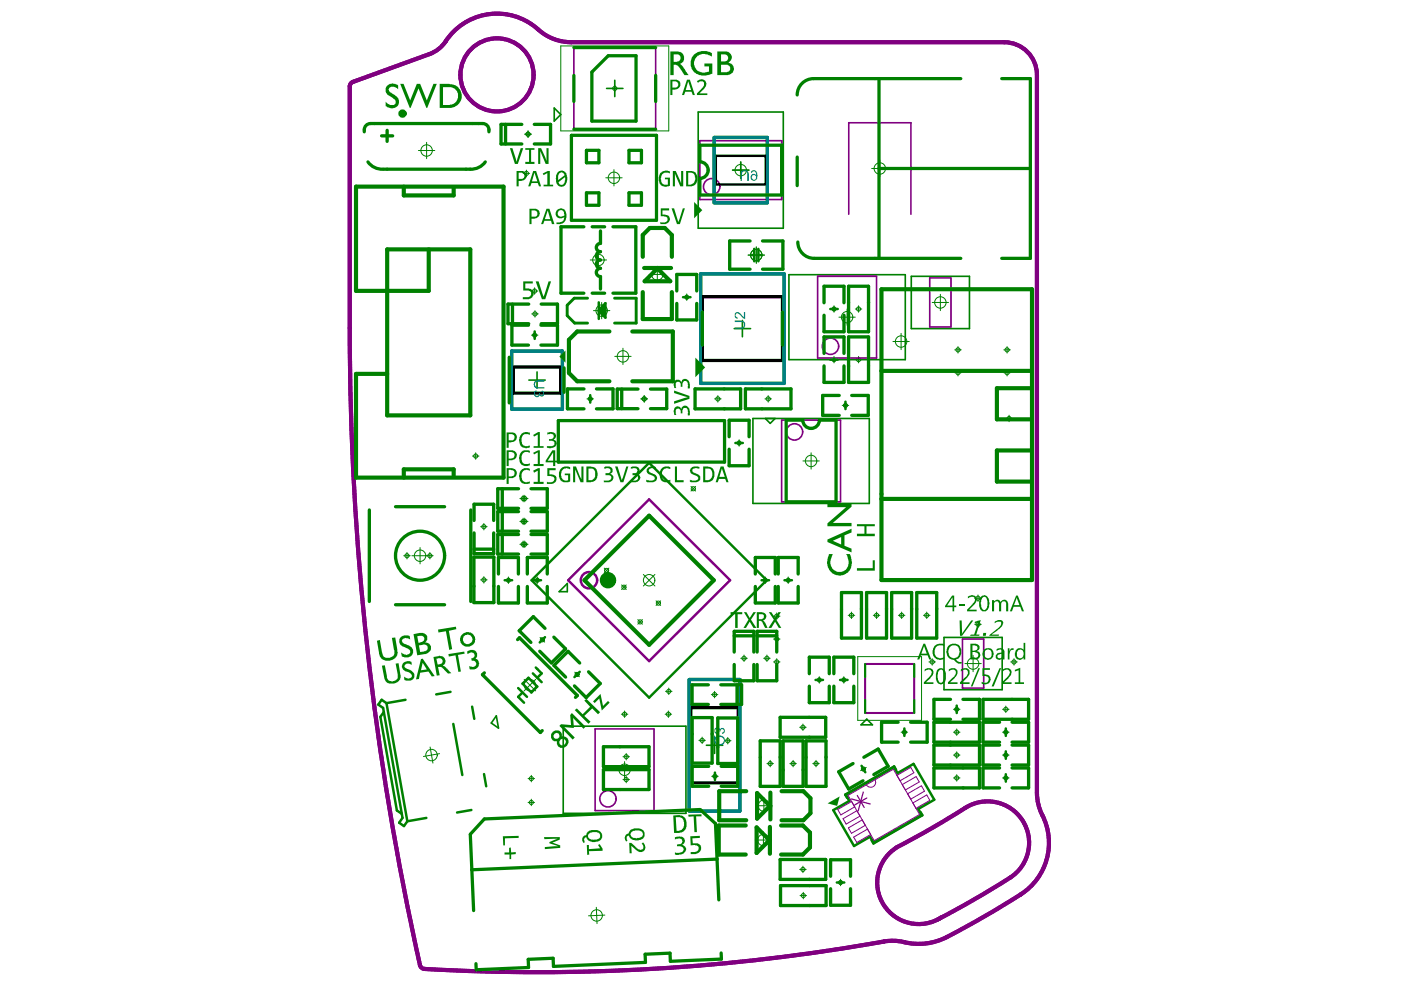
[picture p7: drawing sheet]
<svg xmlns="http://www.w3.org/2000/svg" width="297mm" height="210mm" viewBox="0 0 297 210" stroke-linecap="round" stroke-linejoin="round" font-family="sans-serif">
<g fill="none" stroke="#008000" stroke-width=".21">
<path d="M118.9 9.7h22.9v18.1h-22.9zM129.6 18.7h1.4M130.3 18.1v1.3M88.7 31.9h3.5M90.4 30.2v3.4M110.9 36.8h1.4M111.3 28.4h1.4M111.6 36.1v1.4M112 27.8v1.3M128.4 37.7h3.5M130.2 36v3.4M155.3 36.1h3.5"/>
<path d="M157.1 34.3v3.5M184.8 35.7h3.5M186.5 34v3.5M125.1 55.1h3.5M126.9 53.4v3.5M137.6 58.2h3.5M139.4 56.5v3.4M158.6 54.1h3.5M160.3 52.4v3.4M112.7 61.7h1.3M112.7 71.1h1.4M112.7 66.6h1.4"/>
<path d="M113.3 61v1.4M113.4 70.4v1.4M113.4 65.9v1.3M125.8 65.9h3.5M127.6 64.1v3.5M130.3 75.6h3.5M132.1 73.8v3.5M144.9 63h1.4M145.6 62.3v1.4M176.1 65.5h1.4M176.1 76.3h1.4M176.8 64.8v1.4"/>
<path d="M176.8 75.6v1.3M177.9 67.2h3.4M179.6 65.5v3.5M181.3 65.5h1.4M181.3 76.3h1.4M182 64.8v1.4M182 75.6v1.3M189.3 72.4h3.5M191 70.7v3.4M197.6 64.1h3.5M199.4 62.4v3.5M202.4 79h1.4"/>
<path d="M202.4 74.2h1.4M203.1 73.5v1.4M203.1 78.3v1.4M212.8 79h1.4M212.8 74.2h1.4M213.5 73.5v1.4M213.5 78.3v1.4M100.2 96.7h1.3M100.9 96v1.4M124.4 84.6h1.4M125.1 83.9v1.4M135.9 84.6h1.4"/>
<path d="M136.6 83.9v1.4M151.5 84.6h1.4M152.2 83.9v1.4M156 93.9h1.4M156.7 93.2v1.4M162.2 84.6h1.4M162.9 83.9v1.4M170.2 97.7h3.5M172 96v3.5M178.6 86h1.3M179.3 85.3v1.3M213.3 88.7h1.3"/>
<path d="M213.9 88v1.4M85.6 117.8h1.4M86.3 117.1v1.4M87.3 117.8h4.5M89.1 116.1v3.5M91.1 117.1v1.4M101.9 111.7h1.4M102.6 111v1.4M110.2 115.4h1.8M110.2 110.6h1.8M110.2 105.7h1.8M110.9 105v1.4"/>
<path d="M110.9 109.9v1.3M110.9 114.7v1.4M111.3 105v1.4M111.3 109.9v1.3M111.3 114.7v1.4M146.5 103.1l1 1M147.5 103.1l-1 1M101.9 122.9h1.4M102.6 122.3v1.3M107.1 123h1.4M107.8 122.3v1.4M113.2 123h1.4"/>
<path d="M113.9 122.3v1.4M114.5 135.2l1 .9M115.5 135.2l-1 .9M128.1 120.5l1 .9M129.1 120.5l-1 .9M131.8 124l1 1M132.8 124l-1 1M135.2 131.4l1 .9M136.2 131.4l-1 .9M136.4 121.8l2.5 2.4M138.9 121.8l-2.5 2.4M139.1 127.4l1 1"/>
<path d="M140.1 127.4l-1 1M157.1 139.6h1.3M157.7 138.9v1.4M161.6 123h1.4M161.9 139.6h1.4M162.3 122.3v1.4M162.6 138.9v1.4M164 135.5h1.4M164 130.6h1.4M164.7 130v1.3M164.7 134.8v1.4M164.7 139.7v1.3"/>
<path d="M166.4 123h1.4M167.1 122.3v1.4M179.8 130.5h1.4M180.5 129.8v1.4M181.9 139.2h13.5v13.5h-13.5zM185.2 130.5h1.3M185.8 129.8v1.4M190.5 130.5h1.4M191.2 129.8v1.4M195.8 130.5h1.4M196.5 129.8v1.4M197.6 139.7v1.3"/>
<path d="M206.3 139v3.4M206.7 126.8h1.3M206.7 132.4h1.3M207.4 126.1v1.4M207.4 131.7v1.4M215 139.7v1.3M91.2 158.4l.6 3.4M93.2 159.8l-3.4 .6M111.1 144l2.5 2.5M113.6 144l-2.5 2.5M121.9 142.5l.9 1M122.8 142.5l-.9 1"/>
<path d="M131.7 151.4h1.4M132.4 150.7v1.4M132.8 159.7v1.4M141 151.4h1.4M141.1 146.6h1.4M141.7 150.7v1.4M141.8 145.9v1.4M148.2 157h1.4M148.9 156.3v1.4M150.8 147.3h1.4M151.5 146.6v1.4M153.6 157.1h1.4"/>
<path d="M154.3 156.4v1.3M164 140.3h1.4M169.5 154.2h1.4M170.2 153.5v1.4M173 144.2h1.4M173.7 143.5v1.4M178.2 144.2h1.4M178.9 143.5v1.4M191 155.2h1.4M191.7 154.5v1.4M196.9 140.3h1.4M202.2 155.2h1.3"/>
<path d="M202.2 150.4h1.3M202.8 149.7v1.4M202.8 154.5v1.4M202.8 159.4v1.4M204.6 140.7h3.4M212.6 155.2h1.3M212.6 150.4h1.3M213.3 149.7v1.4M213.3 154.5v1.4M213.3 159.4v1.4M214.3 140.3h1.4M112 165.1h1.3"/>
<path d="M112 170.1h1.3M112.7 164.4v1.4M112.7 169.4v1.4M130.7 163.2h3.5M132.1 160.4h1.4M132.1 165.3h1.4M132.4 161.5v3.4M132.8 164.6v1.4M150.9 164.6h1.4M151.6 163.9v1.4M160.1 178.1h3.5M160.2 170.8h3.5"/>
<path d="M161.9 176.4v3.4M162 169.1v3.5M162.6 161.9h1.4M163.3 161.2v1.4M167.5 161.9h1.3M168.2 161.2v1.4M172.3 161.9h1.4M173 161.2v1.4M182.7 162.5l.7 1.2M183.7 162.7l-1.2 .7M202.2 160.1h1.3M202.2 164.9h1.3"/>
<path d="M202.8 164.2v1.4M212.6 160.1h1.3M212.6 164.9h1.3M213.3 164.2v1.4M126.4 192.4l.2 3.4M128.2 194l-3.4 .2M169.5 184.3h1.4M169.6 189.9h1.4M170.2 183.6v1.4M170.3 189.2v1.4M177.5 187.1h1.4M178.2 186.4v1.4"/>
<circle cx="130.3" cy="18.7" r=".44"/>
<circle cx="90.4" cy="31.9" r="1.21"/>
<circle cx="111.6" cy="36.8" r=".44"/>
<circle cx="112" cy="28.4" r=".44"/>
<circle cx="130.2" cy="37.7" r="1.21"/>
<circle cx="157.1" cy="36.1" r="1.21"/>
<circle cx="186.5" cy="35.7" r="1.21"/>
<circle cx="126.9" cy="55.1" r="1.21"/>
<circle cx="139.4" cy="58.2" r="1.21"/>
<circle cx="160.3" cy="54.1" r="1.21"/>
<circle cx="113.3" cy="61.7" r=".44"/>
<circle cx="113.4" cy="71.1" r=".44"/>
<circle cx="113.4" cy="66.6" r=".44"/>
<circle cx="127.6" cy="65.9" r="1.21"/>
<circle cx="132.1" cy="75.6" r="1.21"/>
<circle cx="145.6" cy="63" r=".44"/>
<circle cx="176.8" cy="65.5" r=".44"/>
<circle cx="176.8" cy="76.3" r=".44"/>
<circle cx="179.6" cy="67.2" r="1.21"/>
<circle cx="182" cy="65.5" r=".44"/>
<circle cx="182" cy="76.3" r=".44"/>
<circle cx="191.1" cy="72.4" r="1.21"/>
<circle cx="199.4" cy="64.1" r="1.21"/>
<circle cx="203.1" cy="79" r=".44"/>
<circle cx="203.1" cy="74.2" r=".44"/>
<circle cx="213.5" cy="74.2" r=".44"/>
<circle cx="213.5" cy="79" r=".44"/>
<circle cx="100.9" cy="96.7" r=".44"/>
<circle cx="125.1" cy="84.6" r=".44"/>
<circle cx="136.6" cy="84.6" r=".44"/>
<circle cx="152.2" cy="84.6" r=".44"/>
<circle cx="156.7" cy="93.9" r=".44"/>
<circle cx="162.9" cy="84.6" r=".44"/>
<circle cx="172" cy="97.7" r="1.21"/>
<circle cx="179.3" cy="86" r=".44"/>
<circle cx="213.9" cy="88.7" r=".44"/>
<circle cx="86.3" cy="117.8" r=".44"/>
<circle cx="89.1" cy="117.8" r="1.21"/>
<circle cx="91.1" cy="117.8" r=".44"/>
<circle cx="102.6" cy="111.7" r=".44"/>
<circle cx="110.9" cy="110.6" r=".44"/>
<circle cx="110.9" cy="115.4" r=".44"/>
<circle cx="110.9" cy="105.7" r=".44"/>
<circle cx="111.3" cy="110.6" r=".44"/>
<circle cx="111.3" cy="105.7" r=".44"/>
<circle cx="111.3" cy="115.4" r=".44"/>
<circle cx="147" cy="103.6" r=".44"/>
<circle cx="102.6" cy="122.9" r=".44"/>
<circle cx="107.8" cy="123" r=".44"/>
<circle cx="113.9" cy="123" r=".44"/>
<circle cx="115" cy="135.7" r=".44"/>
<circle cx="128.6" cy="120.9" r=".44"/>
<circle cx="132.3" cy="124.5" r=".44"/>
<circle cx="135.7" cy="131.9" r=".44"/>
<circle cx="137.6" cy="123" r="1.21"/>
<circle cx="139.6" cy="127.9" r=".44"/>
<circle cx="157.7" cy="139.6" r=".44"/>
<circle cx="162.3" cy="123" r=".44"/>
<circle cx="162.6" cy="139.6" r=".44"/>
<circle cx="164.7" cy="135.5" r=".44"/>
<circle cx="164.7" cy="130.6" r=".44"/>
<circle cx="167.1" cy="123" r=".44"/>
<circle cx="180.5" cy="130.5" r=".44"/>
<circle cx="185.8" cy="130.5" r=".44"/>
<circle cx="191.2" cy="130.5" r=".44"/>
<circle cx="196.5" cy="130.5" r=".44"/>
<circle cx="207.4" cy="126.8" r=".44"/>
<circle cx="207.4" cy="132.4" r=".44"/>
<circle cx="112.4" cy="145.3" r="1.21"/>
<circle cx="122.4" cy="143" r=".44"/>
<circle cx="132.4" cy="151.4" r=".44"/>
<circle cx="141.7" cy="151.4" r=".44"/>
<circle cx="141.8" cy="146.6" r=".44"/>
<circle cx="148.9" cy="157" r=".44"/>
<circle cx="151.5" cy="147.3" r=".44"/>
<circle cx="154.3" cy="157.1" r=".44"/>
<circle cx="164.7" cy="140.3" r=".44"/>
<circle cx="170.2" cy="154.2" r=".44"/>
<circle cx="173.7" cy="144.2" r=".44"/>
<circle cx="178.9" cy="144.2" r=".44"/>
<circle cx="191.7" cy="155.2" r=".44"/>
<circle cx="197.6" cy="140.3" r=".44"/>
<circle cx="202.8" cy="155.2" r=".44"/>
<circle cx="202.8" cy="150.4" r=".44"/>
<circle cx="206.3" cy="140.7" r="1.21"/>
<circle cx="213.3" cy="155.2" r=".44"/>
<circle cx="213.3" cy="150.4" r=".44"/>
<circle cx="215" cy="140.3" r=".44"/>
<circle cx="91.5" cy="160.1" r="1.21"/>
<circle cx="112.7" cy="165.1" r=".44"/>
<circle cx="112.7" cy="170.1" r=".44"/>
<circle cx="132.4" cy="163.2" r="1.21"/>
<circle cx="132.8" cy="160.4" r=".44"/>
<circle cx="132.8" cy="165.3" r=".44"/>
<circle cx="151.6" cy="164.6" r=".44"/>
<circle cx="161.9" cy="178.1" r="1.21"/>
<circle cx="162" cy="170.8" r="1.21"/>
<circle cx="163.3" cy="161.9" r=".44"/>
<circle cx="168.2" cy="161.9" r=".44"/>
<circle cx="173" cy="161.9" r=".44"/>
<circle cx="183.1" cy="163.1" r=".44"/>
<circle cx="202.8" cy="160.1" r=".44"/>
<circle cx="202.8" cy="164.9" r=".44"/>
<circle cx="213.3" cy="160.1" r=".44"/>
<circle cx="213.3" cy="164.9" r=".44"/>
<circle cx="126.5" cy="194.1" r="1.21"/>
<circle cx="170.2" cy="184.3" r=".44"/>
<circle cx="170.3" cy="189.9" r=".44"/>
<circle cx="178.2" cy="187.1" r=".44"/>
</g>
<g fill="none" stroke="#008000" stroke-width=".35">
<path d="M128.6 18.7h3.5M130.3 17v3.5M148 23.8h18.1v24.6h-18.1zM155.3 36.1h3.5M157.1 34.3v3.5M167.3 58.2h24.6v18.1h-24.6zM193.2 58.6h12.3v11.1h-12.3zM113.9 78.9v3.4M155.7 69.7h3.4M157.4 67.9v3.5M112.1 80.6h3.5M159.6 88.7h24.7v18h-24.7z"/>
<path d="M200.1 135.1h12.4v11.1h-12.4zM119.4 154h26v18.4h-26zM149.8 158h3.4M151.5 156.3v3.4"/>
</g>
<path d="M112.7 123l24.9-24.9 24.9 24.9-24.9 24.9z" fill="none" stroke="#008000" stroke-width=".52"/>
<path d="M151.4 29.1h11.3v13.9h-11.3zM148.6 58.1h17.6v23.2h-17.6zM108.5 74.4h10.7v12.3h-10.7zM146.1 144.1h10.8v27.9h-10.8z" fill="none" stroke="#008000" stroke-width=".69"/>
<path d="M179.3 168.5l10.2-5.9 .8 1.3 3.4-1.9 4.4 7.6-3.4 1.9 .7 1.3-10.2 5.9-.7-1.3-3.4 2-4.4-7.6 3.4-2z" fill="none" stroke="#008000" stroke-width=".53"/>
<g fill="none" stroke="#800080" stroke-width=".35">
<path d="M121.7 10.1h17.3v17.3h-17.3zM148.4 29.8h17.3v12.5h-17.3zM173.4 58.6h12.4v17.3h-12.4zM179.9 45.4v-19.4h13.2v19.4M197.1 58.9h4.5v10.4h-4.5zM165.7 89.1h12.5v17.3h-12.5zM204.1 135.5h4.5v10.4h-4.5zM126.2 154.5h12.5v17.4h-12.5z"/>
<circle cx="150.9" cy="39.6" r="1.73"/>
<circle cx="176.1" cy="73.4" r="1.73"/>
<circle cx="168.4" cy="91.6" r="1.73"/>
<circle cx="128.9" cy="169.4" r="1.73"/>
</g>
<g fill="none" stroke="#800080" stroke-width=".52">
<path d="M120.5 123l17.1-17.1 17.2 17.1-17.2 17.2z"/>
<circle cx="124.9" cy="123" r="1.73"/>
</g>
<path d="M179.8 168.6l9.6-5.5 5.6 9.6-9.7 5.5zM180.6 169.9l-3 1.7 .7 1.2 2.9-1.7M181.7 171.9l-3 1.7 .7 1.1 2.9-1.7M182.8 173.8l-2.9 1.7 .6 1.2 3-1.7M183.9 175.8l-2.9 1.7 .7 1.1 2.9-1.7M185.5 165.3a1.06 1.06 0 0 1-.4 1.5 1.06 1.06 0 0 1-1.4-.4M190.2 164.4l2.9-1.7 .7 1.1-3 1.7M191.3 166.3l2.9-1.6 .7 1.1-2.9 1.7M192.4 168.3l3-1.7 .6 1.1-2.9 1.7M193.5 170.2l3-1.6 .6 1.1-2.9 1.7" fill="none" stroke="#800080" stroke-width=".21"/>
<path d="M183.4 140.8h10.4v10.4h-10.4z" fill="none" stroke="#800080" stroke-width=".44"/>
<path d="M180.5 169.4l4 1.1M181.8 168.7l1.4 2.5M183 167.9l-1 4M183.8 169.2l-2.6 1.5" fill="none" stroke="#800080" stroke-width=".26"/>
<path d="M108.8 77.8h10.1v5.6h-10.1zM148.9 62.9h17v13.5h-17zM146.5 150h10v16h-10z" fill="none" stroke="#000" stroke-width=".69"/>
<path d="M151.8 33h10.5v6.1h-10.5z" fill="none" stroke="#000" stroke-width=".52"/>
<path d="M151.4 29.1h11.3v13.9h-11.3zM148.6 58.1h17.6v23.2h-17.6zM108.5 74.4h10.7v12.3h-10.7zM146.1 144.1h10.8v27.9h-10.8z" fill="none" stroke="#008080" stroke-width=".69"/>
<g fill="#008080">
<path d="M113.3 80.9l.6-.3h1.5v.4h-1.3a.59 .59 0 0 0-.7 .5 .59 .59 0 0 0 .7 .6h1.3v.3h-1.3a.79 .79 0 0 1-.8-.3 .79 .79 0 0 1-.1-.9z"/>
<path d="M113.2 83.1l.6-.4v.4a.43 .43 0 0 0-.3 .5 .43 .43 0 0 0 .5 .3 .43 .43 0 0 0 .3-.6h.2a.37 .37 0 0 0 .2 .5 .37 .37 0 0 0 .5-.3 .37 .37 0 0 0-.4-.4l.1-.3a.65 .65 0 0 1 .5 .8 .65 .65 0 0 1-.9 .4l-.1-.2a.58 .58 0 0 1-.7 .4 .58 .58 0 0 1-.5-.6z"/>
<path d="M155.8 67.9h1.3a.89 .89 0 0 1 .9 .8 .89 .89 0 0 1-.7 1h-1.5v-.3h1.2a.59 .59 0 0 0 .7-.4 .59 .59 0 0 0-.4-.7h-1.5z"/>
<path d="M155.9 66.3a.86 .86 0 0 1 1.3 .4l.5 .5v-1h.3v1.5l-.5-.2-.5-.5a.64 .64 0 0 0-1-.3v.4l.4 .2-.1 .3a.78 .78 0 0 1-.4-1.3z"/>
<path d="M151.6 154.4a.73 .73 0 0 1 1.1 .2 .57 .57 0 0 1 .9-.1 .57 .57 0 0 1-.1 .9l-.4 .3v-.4a.34 .34 0 0 0 .4-.3 .34 .34 0 0 0-.4-.4 .34 .34 0 0 0-.3 .4l-.3 .1a.44 .44 0 0 0-.2-.6 .44 .44 0 0 0-.5 .2 .44 .44 0 0 0 .1 .6l.2 .1v.3a.76 .76 0 0 1-.5-1.2z"/>
<path d="M157.1 36.4a.94 .94 0 0 1 1.1-.3 .94 .94 0 0 1 .6 .9v1.4h-.4v-1.4a.54 .54 0 0 0-.4-.7 .54 .54 0 0 0-.6 .5l-.1 1.6h-.3z"/>
<path d="M151.8 156.5h.1a.9 .9 0 0 1 1.1-.2 .9 .9 0 0 1 .4 1 .95 .95 0 0 1-1 .5 .95 .95 0 0 1-.8-.9l.1-.2 .1 .3 .3-.1zM151.3 156l.3 .5h-.1a1.17 1.17 0 0 0 .9 1.5 1.17 1.17 0 0 0 1.4-1.1l-.1-.1a1.14 1.14 0 0 0-1.5-.8l-.5 .3-.1-.4z"/>
<path d="M159.4 37.6a.47 .47 0 0 1 .9 0 .47 .47 0 0 1-.9 0zM159.2 36.3v.3h.3a.43 .43 0 0 1 .6-.2 .43 .43 0 0 1 .2 .6l.1 .1a.7 .7 0 0 0-1.1 0 .7 .7 0 0 0 .1 1.1 .7 .7 0 0 0 1.1-.3l.1-.6a1.28 1.28 0 0 0-.6-1.2h-.4z"/>
</g>
<g fill="none" stroke="#800080" stroke-width=".88">
<path d="M74.6 17.5l16.5-6a8.2 8.2 0 0 0 4.2-3.9 13.1 13.1 0 0 1 19.5-.8 10.4 10.4 0 0 0 6.3 2.2h91.8a6.9 6.9 0 0 1 7 6.9v152.2a12.4 12.4 0 0 0 1.7 6 13.1 13.1 0 0 1-6.4 16.3l-8.3 5a53.2 53.2 0 0 1-8.7 4.3 14.6 14.6 0 0 1-7.7-.2h-1.9a418.9 418.9 0 0 1-98.9 5.9l-.5-.5a615.1 615.1 0 0 1-15-135.3v-51.3zM190 179.7l6.9-3.7 6.7-4a8.9 8.9 0 0 1 13.2 2 8.9 8.9 0 0 1-3.8 12.8l-7 4.2-7.1 3.9M190.1 179.7a8.8 8.8 0 0 0-2.7 12.2 8.8 8.8 0 0 0 12.1 2.6"/>
<circle cx="105.4" cy="15.9" r="7.8"/>
</g>
<g fill="#008000">
<path d="M147.2 42.8l1.7 1.8-1.7 1.7z"/>
<path d="M118.6 75.6l1.3-1.3v2.6z"/>
<path d="M147.4 75.8l2.1 2.1-2.1 2.1z"/>
<path d="M175.5 170.3l2.5-1.4-.5 2z"/>
</g>
<g fill="none" stroke="#008000" stroke-width=".69">
<path d="M121.7 16v5.5M121.7 10.1h17.3M125.5 15.3l3.5-3.5h5.9v13.9h-9.4zM139 16v5.5M172.5 16.7h31.2M186.4 16.7v38.1M212.4 16.7h6.1v38.1h-6.1M77.2 27.5v.5M78.6 26.2h23.7M81.3 35.9h18.4M103.7 27.5v.5M121.1 28.7h18.1v18h-18.1z"/>
<path d="M121.7 27.4h17.3M124.3 31.9h2.7v2.6h-2.7zM133.4 31.9h2.6v2.6h-2.6zM148.4 30.8h17.3v10.5h-17.3M169 33.3v6.1M186.4 35.7h32.1M124.3 40.9h2.7v2.6h-2.7zM133.4 40.9h2.6v2.6h-2.6zM172.6 54.8h31.1M108 75.7v9.7M119.6 78v5.2M148.9 66.2v7"/>
<path d="M165.9 66.2v7M118.4 89.2h35.2v8.8h-35.2zM166.7 89.1v17.3h10.6v-17.3M152 182.1l-.3-7.5-3.3-3-45.7 2-3 3.3 .7 16.2M152 182.1l.4 8.7M152 182.1l-52 2.3M152.9 202l.1 1.3-10.9 .5v-1.7l-5.3 .2 .1 1.7-19.6 .9v-1.7l-5.3 .2 .1 1.7-11.1 .5-.1-1.3"/>
</g>
<path d="M117.5 22.9l1.4 1.4-1.4 1.4zM162.3 88.7h2l-1 1.1zM118.5 125.4l1.8-1.7v1.7zM105.2 151.8l.5 2.6-1.5-1.1zM182.6 153.7l1.2-1.2 1.2 1.2z" fill="none" stroke="#008000" stroke-width=".35"/>
<g fill="none" stroke="#008000" stroke-width=".7">
<path d="M107.2 26.4v4.1M110.6 26.4h-4.4v4.1h4.4M113.3 26.4h3.4v4.1h-3.4M148.4 30.8v3.5M148.4 37.8v3.5M123.8 48.1h-4.9v14.1h4.9M125.6 48.1h2.6M127.3 49v2.6M127.3 58.6v2.7M130 48.1h4.8v14.1h-4.8M159 51.1h-4.3v6h4.3M161.7 51.1h4.3v6h-4.3"/>
<path d="M108.7 64.5v4.1M112 68.9h-3.5v4.3h3.5M112.1 64.5h-4.4v4.1h4.4M114.7 68.9h3.5v4.3h-3.5M114.7 64.5h3.5v4.1h-3.5M125.6 62.2h2.6M143.5 64.3v3.5h4.2v-3.5M143.5 61.7v-3.5h4.2v3.5M174.7 64.2v-3.5h4.2v3.5M174.7 66.8v3.5h4.2v-3.5M174.7 74.9v-3.5h4.2v3.5M174.7 77.6v3.5h4.2v-3.5"/>
<path d="M179.9 60.7h4.2v9.6h-4.2zM179.9 71.4h4.2v9.7h-4.2zM123.8 82.5h-3.5v4.2h3.5M126.5 82.5h3.5v4.2h-3.5M131.8 82.5v4.1M135.3 82.5h-4.4v4.1h4.4M137.9 82.5h3.5v4.1h-3.5M147.4 82.5h9.6v4.2h-9.6zM154.6 95.2v3.5h4.2v-3.5M154.6 92.6v-3.5h4.2v3.5M158 82.5h9.7v4.2h-9.7zM166.7 89.1h3.5"/>
<path d="M173.7 89.1h3.6M177.9 83.8h-3.5v4.3h3.5M180.6 83.8h3.5v4.3h-3.5M78.3 108.1v19.4M83.9 107.4h10.4M99.8 108.1v19.4M100.5 118.1h4.2v9.7h-4.2zM100.5 110.4v-3.5h4.2v3.5M100.5 113v4.4h4.2v-4.4M100.5 116.4h4.2M106.5 103.6v4.2M106.5 108.5v4.1"/>
<path d="M106.5 113.3v4.2M109.9 113.3h-4.4v4.2h4.4M109.9 103.6h-4.4v4.2h4.4M109.9 108.5h-4.4v4.1h4.4M112.6 113.3h3.4v4.2h-3.4M112.6 103.6h3.4v4.2h-3.4M112.6 108.5h3.4v4.1h-3.4M83.9 128.2h10.4M105.7 124.3v3.5h4.2v-3.5M105.7 121.7v-3.5h4.2v3.5M109.7 135.6l.4-.4 12.3 12.3-.4 .4M111.8 121.7v-3.5h4.2v3.5"/>
<path d="M111.8 124.3v3.5h4.2v-3.5M115.6 133.2l-2.5-2.5-3 3 2.5 2.5M117.4 135.1l2.5 2.5-3 3-2.5-2.5M155.7 138.3v-4.4h4.1v4.4M155.7 134.8h4.1M160.1 124.3v3.5h4.3v-3.5M160.1 121.7v-3.5h4.3v3.5M160.5 138.3v-4.4h4.2v4.4M160.5 134.8h4.2M165 124.3v3.5h4.2v-3.5M165 121.7v-3.5h4.2v3.5M178.4 125.6h4.2v9.7h-4.2z"/>
<path d="M183.7 125.6h4.3v9.7h-4.3zM189.1 125.6h4.2v9.7h-4.2zM194.4 125.6h4.2v9.7h-4.2zM102.7 142.7l-.4 .4 12.3 12.2 .4-.4M122.9 140.6l-2.5-2.5-3 3 2.5 2.5M124.8 142.4l2.5 2.5-3 3-2.5-2.5M127.9 158.3h9.7v4.3h-9.7zM146.8 152.1h4.2v9.7h-4.2zM150.2 145.2h-3.5v4.2h3.5M152.2 152.2h4.2v9.7h-4.2zM152.8 145.2h4.4v4.2h-4.4M155.7 140.9v3.4h4.1v-3.4"/>
<path d="M156.3 145.2v4.2M160.5 140.9v3.4h4.2v-3.4M161.2 157.1h4.2v9.6h-4.2zM165.4 152.1h9.7v4.2h-9.7zM166 157.1h4.3v9.6h-4.3zM170.9 157.1h4.2v9.6h-4.2zM171.6 142.8v-3.5h4.2v3.5M171.6 145.5v3.5h4.2v-3.5M176.8 142.8v-3.5h4.2v3.5M176.8 145.5v3.5h4.2v-3.5M190.4 153.1h-3.5v4.3h3.5M193.1 153.1h3.5v4.3h-3.5"/>
<path d="M198 153.1h9.7v4.3h-9.7zM198 158h9.7v4.2h-9.7zM201.5 148.3h-3.5v4.2h3.5M204.2 148.3h3.5v4.2h-3.5M208.4 148.3h9.7v4.2h-9.7zM211.9 158h-3.5v4.2h3.5M211.9 153.1h-3.5v4.3h3.5M214.6 158h3.5v4.2h-3.5M214.6 153.1h3.5v4.3h-3.5M127.9 163.2h9.7v4.2h-9.7zM150.3 162.5h-3.5v4.2h3.5M152.9 162.5h3.5v4.2h-3.5"/>
<path d="M180.9 161.9l-3.1 1.7 2.1 3.7 3.1-1.8M183.2 160.6l3-1.8 2.1 3.7-3 1.7M198 162.8h9.7v4.3h-9.7zM211.9 162.8h-3.5v4.3h3.5M214.6 162.8h3.5v4.3h-3.5M165.4 182.2h9.7v4.3h-9.7zM165.5 187.8h9.6v4.2h-9.6zM176.1 185.8v-3.5h4.2v3.5M176.1 188.4v3.5h4.2v-3.5"/>
</g>
<g fill="none" stroke="#008000" stroke-width=".53">
<path d="M159.5 54.1h.4M159.9 52.8v2.6M160.8 54.1h.4M160.8 52.8v2.6M113.1 71.1h.5M113.4 70.3v1.6M127 65.8l1.4-1.5v3.1l-1.4-1.4M127 64.1v3.5M144.8 63h1.6M145.6 62.7v.6M176 65.5h1.6M176 76.3h1.6"/>
<path d="M176.8 65.3v.5M176.8 76v.5M124.9 84.6h.5M125.1 83.8v1.6M155.9 93.9h1.6M156.7 93.7v.5M179 86h.5M179.3 85.2v1.5M107 123h1.6M107.8 122.8v.5M113.1 123h1.6M113.9 122.8v.5"/>
<path d="M114.8 135.5l.4 .3M115.6 135.1l-1.2 1.1M161.5 123h1.6M162.3 122.8v.5M166.3 123h1.6M167.1 122.8v.5M81.4 151l-.8 1 3.5 19.8 1.1 .7M81.9 149.1l-1-.7-.7 1 1 .7 4.1 23.3-.7 1 1 .7 .8-1M81.9 149.1l4.5 25M86 148.4l-4.1 .7M95.5 146.7l-3 .5M96.1 153.5l1.9 10.8"/>
<path d="M109.9 145.9l1.8 1.9M110.8 145l1.2-1.3 1.9 1.9-1.2 1.2zM110.8 146.8l-.9 1 1.2 1.2M113 142.8l1.8 1.8M113.6 141.5l1.2 1.3-.9 .9M122.2 142.8l.3 .4M122.9 142.4l-1.1 1.2M172.9 144.2h1.6M173.7 143.9v.5M178.1 144.2h1.6M178.9 143.9v.5M191.5 155.2h.5"/>
<path d="M191.7 154.4v1.6M202.6 150.4h.5M202.8 149.6v1.6M213 155.2h.5M213.3 154.4v1.6M213.3 159.3v1.6M90.4 173.4l-4 .7M99.9 171.7l-3 .6M151.3 164.6h.5M151.6 163.8v1.6M182.7 162.4l.8 1.3M183.3 162.9l-.5 .3"/>
<path d="M190 163.2l-.4-.7-10.4 6 .4 .7M195.2 172.2l.4 .7-10.4 5.9-.4-.6M213 164.9h.5M213 160.1h.5M213.3 164.1v1.6M177.4 187.1h1.6M178.2 186.8v.6"/>
</g>
<g fill="none" stroke="#008000" stroke-width=".88">
<path d="M85.6 39.6v1.8h10.6v-1.7M82.1 52.9h17.6v35.2h-17.6zM90.9 52.9v8.8h-15.4v-22.1h31.3v61.7h-31.3v-22h6.6M136.3 54.5v-4.7l1.5-1.5h3.1l1.5 1.5v4.7M136.6 56.8h5.7M139.5 56.8l-2.8 2.8h5.4l-2.7-2.6M127.7 66.3l-.2-.5 .6-.6-.1 1.5M129.2 70.3h-6.8l-1.8 1.7v7.1l1.8 1.7h6.8M134.1 70.3h8.6v10.5h-8.6M136.3 61.9v5.8h6.1v-5.8M186.9 61.3h31.9v61.7h-31.9zM186.9 78.6h31.9"/>
<path d="M218.8 95.5h-7.4v6.6h7.4M218.8 82.3h-7.4v6.6h7.4M96.2 100.8v-1.3h-10.6v1.8M186.9 105.8h31.9M123.9 123l13.7-13.7 13.7 13.7-13.7 13.7zM158.1 175h-5.7v6.2h5.7M158.2 167.8h-5.7v6.1h5.7M163.1 178.2l-2.7 2.7v-5.5l2.8 2.8M163.2 170.9l-2.7 2.7v-5.5l2.8 2.9M163.2 175.3v5.7M163.3 168v5.7M165.6 175h4.6l1.5 1.5v3.2l-1.5 1.5h-4.6"/>
<path d="M165.7 167.8h4.6l1.5 1.4v3.2l-1.5 1.5h-4.6"/>
</g>
<path d="M124.6 63.2h-2.8l-1.5 1.5v2.2l1.5 1.6h2.8M130.3 63.2h4.6v5.3h-4.6" fill="none" stroke="#008000" stroke-width=".62"/>
<path d="M100.1 149.8l.5 2.6M102.6 164.1l.5 2.6" fill="none" stroke="#008000" stroke-width=".52"/>
<path d="M183.4 140.8v2.8M183.4 148.4v2.8M193.8 140.8v2.8M193.8 148.4v2.8" fill="none" stroke="#008000" stroke-width=".44"/>
<g fill="#008000">
<path d="M81.9 18.3l.1-.1a1.91 1.91 0 0 1 2.4-.1v.8a1.3 1.3 0 0 0-1.9-.2l-.1 .4 .2 .3 1.1 .8a1.49 1.49 0 0 1 .9 1.3 1.49 1.49 0 0 1-.9 1.4 2.89 2.89 0 0 1-1.9-.4v-.9a1.35 1.35 0 0 0 2 .4v-.8l-1.1-.8a1.4 1.4 0 0 1-.8-2.1z"/>
<path d="M84.9 17.8h.7l1.4 3.5 1.4-3.5h.7l1.4 3.5 1.4-3.5h.7l-2 5.1h-.2l-1.7-4.2-1.6 4.2h-.2z"/>
<path d="M145.9 172.7l2.8-.1v.5h-1.1l.2 3.3h-.6l-.1-3.3-1.1 .1z"/>
<path d="M143.1 177.5h.3a1.2 1.2 0 0 1 1.8 1l-.1 .2-.5 .5a.97 .97 0 0 1 .9 1 .97 .97 0 0 1-1 .9l-1.2 .2-.2-.1v-.5h.2a1.4 1.4 0 0 0 1.6-.3 .71 .71 0 0 0-.8-1h-.6v-.3l.5-.1a.63 .63 0 0 0 .7-.8 .63 .63 0 0 0-1-.4l-.6 .2z"/>
<path d="M146.4 177.3l2-.1v.5h-1.6l.1 1.1h.3a1.1 1.1 0 0 1 1.4 .8 1.1 1.1 0 0 1-.7 1.3l-.4 .2h-1.1v-.4h.2a1.01 1.01 0 0 0 1.1-.2 1.01 1.01 0 0 0 .3-1.1l-.7-.2h-.9z"/>
<path d="M210.9 131.7a1.3 1.3 0 0 1 1.8 .2 2.29 2.29 0 0 1-1.2 1.8l-1.2 .8h1.5l-.1 .3h-2l1.5-1.3a1.59 1.59 0 0 0 1.1-1.6 1.35 1.35 0 0 0-1.4 .3z"/>
<path d="M208.5 134.2h.6l-.1 .6h-.6z"/>
<path d="M196.1 141.9a1.1 1.1 0 0 1 1.8 .6l-.2 .8-1.4 1.4h1.6v.3h-2v-.3l.9-1a1.14 1.14 0 0 0 .6-1.6 1.19 1.19 0 0 0-1.3 .3z"/>
<path d="M201.2 141.9a1.1 1.1 0 0 1 1.8 .6 1.67 1.67 0 0 1-.7 1.4l-.9 .8h1.6v.3h-2v-.3l1.1-1.2a1.02 1.02 0 0 0 .4-1.4 1.22 1.22 0 0 0-1.3 .3z"/>
<path d="M203.7 141.9h.1a1.03 1.03 0 0 1 1.8 .5v.1a1.76 1.76 0 0 1-.8 1.5l-.7 .7h1.5v.3h-2.1v-.3l1-1a1.1 1.1 0 0 0 .4-1.7 1.29 1.29 0 0 0-1.2 .4z"/>
<path d="M207.4 141.7h.4l-1.6 3.8h-.4z"/>
<path d="M208.3 141.7h1.6v.3h-1.2v1a1.09 1.09 0 0 1 1.3 1.2 1.09 1.09 0 0 1-1.6 .8l-.3-.1v-.3a.94 .94 0 0 0 1.5-.5 .81 .81 0 0 0-1-.8h-.3z"/>
<path d="M211.9 141.7h.4l-1.6 3.8h-.5z"/>
<path d="M212.6 141.9a1.15 1.15 0 0 1 1.9 .5 1.59 1.59 0 0 1-.7 1.3l-.9 1h1.6v.3h-2.1v-.3l1-1a1.22 1.22 0 0 0 .5-1.5l-.5-.3-.8 .5z"/>
<path d="M215.2 142l1.1-.4v3.1h.8v.3h-1.9v-.3h.8v-2.6l-.8 .3z"/>
<path d="M203.5 131.6h.4v2.9l2-2.9h.5l-2.4 3.2h-.5z"/>
<path d="M206.7 131.8l1.2-.3-.9 3h.7l-.1 .3h-1.9l.1-.3h.7l.9-2.6-.8 .3z"/>
<path d="M198.1 137a2.42 2.42 0 0 1 2.1-.4l-.1 .4a1.36 1.36 0 0 0-1.9 .6 1.36 1.36 0 0 0 .8 1.9l.6 .1 .6-.3v.4h-.2a1.62 1.62 0 0 1-1.9-.3 1.62 1.62 0 0 1-.2-2z"/>
<path d="M213.7 137.4h.3v.6l.5-.6h.4v.4a.76 .76 0 0 0-.9 .8v1.2h-.3z"/>
<path d="M203.3 128.1h1.2v.3h-1.2z"/>
<path d="M205.2 126.4h.2a.98 .98 0 0 1 1.1-.1 .98 .98 0 0 1 .6 .9l-.3 .7-1.3 1.4h1.6v.3h-2.1v-.3l1.2-1.2a1.24 1.24 0 0 0 .3-1.5l-.7-.1-.6 .4z"/>
<path d="M210.3 127.2h.5v.4a.76 .76 0 0 1 .7-.4 .76 .76 0 0 1 .7 .5 .82 .82 0 0 1 1-.5 .82 .82 0 0 1 .6 .9v1.5h-.5v-1.4a.55 .55 0 0 0-.5-.7 .55 .55 0 0 0-.5 .7v1.4h-.5v-1.4a.55 .55 0 0 0-.5-.7 .55 .55 0 0 0-.5 .7v1.4h-.5z"/>
<path d="M163 129.8h.5l.8 1.2 .7-1.2h.6l-1 1.6 1.1 1.7h-.6l-.8-1.3-.8 1.3h-.6l1.2-1.7z"/>
<path d="M154.9 129.8h2.5v.4h-1v2.9h-.5v-2.9h-1z"/>
<path d="M157.7 129.8h.6l.7 1.2 .7-1.2h.6l-1.1 1.6 1.2 1.7h-.7l-.7-1.3-.8 1.3h-.6l1.1-1.7z"/>
<path d="M81 141.1h.6l.4 2.2a1.13 1.13 0 0 0 .8 1.1 1.13 1.13 0 0 0 1.3-.4l.2-.2v-.8l-.4-2.3 .6-.1 .4 2.2a1.61 1.61 0 0 1-2 2.1 1.5 1.5 0 0 1-1.5-1.5z"/>
<path d="M85.4 140.7a1.43 1.43 0 0 1 1.8-.3l.1 .6a.94 .94 0 0 0-1.6 .3l.3 .4 .9 .3a1.16 1.16 0 0 1 1 1.2 1.16 1.16 0 0 1-1 1.1l-1.1-.1-.2-.8a1.02 1.02 0 0 0 1.7 0v-.3l-.4-.5-.7-.2a1.17 1.17 0 0 1-.8-1.7z"/>
<path d="M95.1 138.7l3.3-.5 .1 .4-1.4 .3 .6 3.5-.5 .1-.6-3.6-1.4 .3z"/>
<path d="M99 138.2a1.29 1.29 0 0 1 2.2 .3l-.1 .9a.24 .24 0 0 0-.2 .3 .24 .24 0 0 0 .3 .1l.1 .1a1.35 1.35 0 0 1 0 1.6 1.35 1.35 0 0 1-1.6 .4l-.1-.1-.1-.6a1.06 1.06 0 0 0 1.4-.1 .73 .73 0 0 0-.2-.8 .73 .73 0 0 0-.7-.2l-.1-.5a.63 .63 0 0 0 .6-.9 .63 .63 0 0 0-1-.2l-.4 .2z"/>
<path d="M79.9 135.9l.6-.2 .5 2.5a1.3 1.3 0 0 0 .8 1.3 1.3 1.3 0 0 0 1.5-.4 1.12 1.12 0 0 0 .2-1.3l-.4-2.6h.7l.5 3-.1 .7a2.15 2.15 0 0 1-3.7 .3z"/>
<path d="M84.9 135.2a1.66 1.66 0 0 1 2-.3l.1 .7a1.02 1.02 0 0 0-1.8 .4l.4 .5 .9 .3a1.33 1.33 0 0 1 1 1.8 1.33 1.33 0 0 1-1.9 .7l-.4-.1-.2-.9a1.37 1.37 0 0 0 2 .1l-.1-.6-1.2-.6a1.29 1.29 0 0 1-.8-2z"/>
<path d="M92.9 133.5l3.8-.6v.5l-1.5 .4 .7 3.8-.7 .2-.7-4-1.5 .3z"/>
<path d="M121.2 151.2l3 2.9-.5 .4-2.2-2.3 .2 2.1-2-.1 2.2 2.2-.5 .4-2.8-2.9 .4-.3 2.1 .1-.2-2.1z"/>
<path d="M121.9 150.6l.4-.4 1.2 1.2 1.6-1.5-1.2-1.4 .4-.3 2.9 2.8-.4 .4-1.2-1.2-1.7 1.6 1.3 1.2-.4 .5z"/>
<path d="M125.7 148.7l1.6-1.6 .6 2.6 1-1.1 .4 .4-1.7 1.6-.5-2.5-1 1z"/>
<path d="M110.3 99.9a1.5 1.5 0 0 1 2-.5v.5a1.15 1.15 0 0 0-1.3 0 1.15 1.15 0 0 0-.4 1.3 1.07 1.07 0 0 0 1.7 .9v.4h-.1a1.44 1.44 0 0 1-2.1-1.4z"/>
<path d="M113 99.8l1.1-.5h.4v2.9h.8v.4h-2.2v-.4h.9v-2.4l-.8 .4z"/>
<path d="M116 99.3h1.8v.4h-1.3v.9h.4a1.03 1.03 0 0 1 1.1 1.1 1.03 1.03 0 0 1-1.3 .9h-.7v-.4a1.02 1.02 0 0 0 1.5-.8l-.3-.4-1.2-.1z"/>
<path d="M110.5 95.8a1.82 1.82 0 0 1 1.8-.2v.4a1.21 1.21 0 0 0-1.4 .1 1.21 1.21 0 0 0-.3 1.4 1.12 1.12 0 0 0 1.7 .7v.4a1.55 1.55 0 0 1-2.2-1.5v-.7z"/>
<path d="M113 96l1.1-.5h.4v2.9h.8v.4h-2.2v-.4h.9v-2.5l-.8 .5z"/>
<path d="M110.5 92a1.82 1.82 0 0 1 1.8-.2v.4a1.1 1.1 0 0 0-1.3 0 1.1 1.1 0 0 0-.4 1.3 1.12 1.12 0 0 0 1.7 .9v.5a1.54 1.54 0 0 1-2.2-1.4 1.91 1.91 0 0 1 .4-1.5z"/>
<path d="M113 92.2l1.1-.6h.4v3h.8v.3h-2.2v-.3h.9v-2.5l-.8 .5z"/>
<path d="M116 91.7h.3a1.07 1.07 0 0 1 1.6 .8l-.1 .3-.4 .4a.91 .91 0 0 1 .6 1.1 .91 .91 0 0 1-1.1 .6h-.9v-.3h.3a1.02 1.02 0 0 0 1.2-.4v-.5l-.1-.2h-1v-.4h.4a.57 .57 0 0 0 .6-.7 .57 .57 0 0 0-.8-.4l-.6 .1z"/>
<path d="M146.4 99.4a1.79 1.79 0 0 1 1.9-.4v.4l-.2-.1a.95 .95 0 0 0-1.3 .4 .77 .77 0 0 0 .9 .7 .94 .94 0 0 1 .8 1.1 .94 .94 0 0 1-1.2 .8l-1-.1v-.5l.2 .1a1.31 1.31 0 0 0 1.5-.3v-.3l-.6-.4a1.05 1.05 0 0 1-1-1.2z"/>
<path d="M137.2 99.3a1.59 1.59 0 0 1 1.8-.3v.4a.97 .97 0 0 0-1.5 .5l.2 .2 .5 .2a1.2 1.2 0 0 1 1.1 1.2 1.65 1.65 0 0 1-1.8 .8l-.5-.1v-.5l.5 .1a.95 .95 0 0 0 1.4-.4l-.1-.1a1.59 1.59 0 0 0-1.3-.7l-.4-.5z"/>
<path d="M140.1 99.5a1.5 1.5 0 0 1 2-.4v.4a1 1 0 0 0-1.6 .3l-.1 .4a1.21 1.21 0 0 0 .3 1.4 1.21 1.21 0 0 0 1.4 .1v.5h-.2a1.59 1.59 0 0 1-1.9-.7 2.42 2.42 0 0 1 .1-2z"/>
<path d="M143.1 98.9h.4v2.9h1.4v.5h-1.8z"/>
<path d="M128.1 99h.2a.99 .99 0 0 1 1.2 0 .99 .99 0 0 1 .3 1.1l-.5 .4a.84 .84 0 0 1 .8 .9 .84 .84 0 0 1-.8 .8l-1.3 .1v-.5l.4 .1a.81 .81 0 0 0 .9-.1 .81 .81 0 0 0 .2-.9l-.2-.1h-.9v-.5h.4a.56 .56 0 0 0 .6-.6 .56 .56 0 0 0-.8-.4l-.5 .1z"/>
<path d="M130.4 98.9h.5l.9 2.9 1-2.9h.4l-1 3.4h-.6z"/>
<path d="M133.8 99l.4-.1a.93 .93 0 0 1 1.1 .3 .93 .93 0 0 1 0 1.1l-.2 .2a.9 .9 0 0 1 .6 1 .9 .9 0 0 1-1 .8h-1v-.5l.2 .1a.96 .96 0 0 0 1.4-.6v-.3l-.3-.2h-.9v-.5h.4a.56 .56 0 0 0 .7-.6 .56 .56 0 0 0-.8-.4l-.6 .1z"/>
<path d="M118.8 99.5a1.64 1.64 0 0 1 2.1-.4l-.1 .4a1.12 1.12 0 0 0-1.7 .3l-.1 .3a1.28 1.28 0 0 0 1.1 1.8l.3-.1v-1h-.7v-.4h1.2v1.7l-.5 .2a1.52 1.52 0 0 1-1.9-1.9z"/>
<path d="M121.5 98.9h.6l1.2 2.7v-2.7h.4v3.4h-.6l-1.2-2.8v2.8h-.4z"/>
<path d="M143 86.5a.79 .79 0 0 1 .8-.3 .79 .79 0 0 1 .6 .5h.1a.77 .77 0 0 1 .7-.7 .77 .77 0 0 1 .8 .5l.3 .6v.9l-.5 .1v-.4a.92 .92 0 0 0-.4-1.2l-.5 .1-.2 .3v.7h-.4v-.3a.58 .58 0 0 0-.6-.7 .58 .58 0 0 0-.4 .9l.1 .5-.4-.1a1.47 1.47 0 0 1 0-1.4z"/>
<path d="M142.9 82.8l3.3 1.1v.7l-3.3 1v-.5l2.9-.9-2.9-.9z"/>
<path d="M143 80.8a.93 .93 0 0 1 1.5 .2 .85 .85 0 0 1 1-.7 .85 .85 0 0 1 .7 1v1.1h-.4v-.7a.62 .62 0 0 0-.5-.9 .62 .62 0 0 0-.6 .8v.4h-.4v-.4a.57 .57 0 0 0-.7-.6 .57 .57 0 0 0-.3 .8l.1 .5h-.4a1.67 1.67 0 0 1 0-1.5z"/>
<path d="M110.9 59.7h2.1v.4h-1.6v1.1h.4a1.09 1.09 0 0 1 1.2 .4 1.09 1.09 0 0 1 0 1.2l-.4 .5-.4 .1h-1.4v-.4h.4a.99 .99 0 0 0 1.4-.7v-.4l-.3-.2-1.4-.1z"/>
<path d="M113.6 59.7h.6l1.1 3.2 1-3.2h.5l-1.2 3.7h-.7z"/>
<path d="M106.6 177.3l3.4-.1v.5h-2.9v1.5h-.4z"/>
<path d="M107 180.7h.9v-.9l.4-.1 .1 1h.9v.4l-.9 .1v.9h-.4v-.9h-1z"/>
<path d="M115.3 177.5h3.4v.5l-1.6 .6 1.7 .6v.6l-3.3 .2v-.4l2.8-.2-1.8-.6v-.3l1.7-.7-2.8 .1z"/>
<path d="M124.4 179.2h.5v.8l2.3-.1-.4-.7 .3-.2 .7 .9v.5l-2.9 .1v.7l-.4 .1z"/>
<path d="M133.4 178.7h.4l1 .9a1 1 0 0 0 1.6 .3v-.6l-.4-.4 .3-.3 .1 .1a1.07 1.07 0 0 1 .3 1.4 1.07 1.07 0 0 1-1.4 .5l-1.5-1.3 .1 1.6h-.4z"/>
<path d="M181.7 120.5h3.3v-1.7h.5v2.2h-3.8z"/>
<path d="M181.7 111.1h3.8v.5h-1.8v1.6h1.8v.5h-3.8v-.5h1.6v-1.6h-1.6z"/>
<path d="M175.8 117.5h.8l-.1 .2a2.23 2.23 0 0 0 1.2 3.6h.2a2.03 2.03 0 0 0 1.8-3l-.3-.8 .8 .1a3.1 3.1 0 0 1-.9 4.1l-.2 .1a2.77 2.77 0 0 1-3.1-.8 2.77 2.77 0 0 1-.3-3.2z"/>
<path d="M175.4 106.8h5.1v.6l-3.9 3.5h3.9v.7h-5.1v-.6l4-3.5h-4z"/>
<path d="M140.1 44.2h1.8v.4h-1.4v.9h.4a1.02 1.02 0 0 1 1.1 1 1.02 1.02 0 0 1-1.1 1h-.9l.1-.4a.95 .95 0 0 0 1.4-.5v-.4l-.3-.3-1.1-.1z"/>
<path d="M142.4 44.2h.5l.9 2.9 1-2.9h.4l-1 3.3h-.7z"/>
<path d="M139.9 36.8l.1-.1a2 2 0 0 1 2-.4l-.1 .5a1.24 1.24 0 0 0-1.4 .1 1.24 1.24 0 0 0-.3 1.5 .99 .99 0 0 0 1.4 .7v-1.1h-.6v-.3h1v1.7h-.1a1.52 1.52 0 0 1-1.7-.1 1.52 1.52 0 0 1-.5-1.5z"/>
<path d="M142.7 36.3h.6l1.1 2.6v-2.6h.5v3.2h-.7l-1.1-2.7v2.7h-.4z"/>
<path d="M115.1 36.8l1-.5h.5v2.9h.7v.3h-2v-.3h.7v-2.5l-.7 .4z"/>
<path d="M108.1 31.4h.5l.9 2.9 .9-2.9h.5l-1.1 3.4h-.6z"/>
<path d="M111.4 31.4h1.9v.4h-.7v2.5h.7v.5h-1.9v-.5h.8v-2.5h-.8z"/>
<path d="M114.1 31.4h.6l1.2 2.7v-2.7h.4v3.4h-.6l-1.2-2.8v2.8h-.4z"/>
<path d="M147.8 17.2a1.08 1.08 0 0 1 1-.4 1.08 1.08 0 0 1 .9 .8 1.53 1.53 0 0 1-.8 1.6l-.6 .6h1.7v.4h-2.2v-.4l.8-1a1 1 0 0 0 .4-1.6h-.6l-.4 .4z"/>
<path d="M147.1 11.5a3.5 3.5 0 0 1 3.8-.2l-.1 .7a2.3 2.3 0 0 0-3.2 .2 2 2 0 0 0 .1 2.5 2 2 0 0 0 2.4 .5l.2-.1v-1h-.9v-.6h1.6v2.2h-.2a2.98 2.98 0 0 1-3.9-.8 2.76 2.76 0 0 1 .2-3.4z"/>
<path d="M93.9 18.5v3.8h1.3a1.89 1.89 0 0 0 1.9-1.8 1.89 1.89 0 0 0-1.8-2zM93.2 17.8h1.9a2.68 2.68 0 0 1 2.6 1.6 2.56 2.56 0 0 1-2.6 3.5h-1.9z"/>
<path d="M143.3 173.3l.1 2.9h.4a1.51 1.51 0 0 0 1.1-2.1 1.1 1.1 0 0 0-1.2-.8zM142.7 172.9l1.1-.1a1.78 1.78 0 0 1 1.8 2.3v.1a1.71 1.71 0 0 1-1.9 1.4h-.8z"/>
<path d="M199 142.2v.1a2.14 2.14 0 0 0 .3 2.5 .56 .56 0 0 0 .7-.4l.1-.4a1.69 1.69 0 0 0-.6-2.1zM198.7 142a1.08 1.08 0 0 1 1.2-.2 1.08 1.08 0 0 1 .6 1.1v.2a1.81 1.81 0 0 1-.8 2 1.29 1.29 0 0 1-1.3-1.7v-.6z"/>
<path d="M196 136.9l-.7 1.7h1.2zM195.8 136.5h.3l1.4 3.3h-.5l-.3-.9h-1.4l-.4 .9h-.4z"/>
<path d="M201.3 137.2v.1a1.54 1.54 0 0 0 .5 2.2h.1a1.29 1.29 0 0 0 1.3-.4 1.29 1.29 0 0 0 .2-1.4 1.17 1.17 0 0 0-.9-.9 1.17 1.17 0 0 0-1.2 .4zM201 137l.1-.1a1.7 1.7 0 0 1 2.6 .5 1.7 1.7 0 0 1-1 2.4l.6 .6h.6v.3a1.58 1.58 0 0 1-1.7-.8 1.71 1.71 0 0 1-1.4-2.5z"/>
<path d="M206.2 136.8v1.2h.4a.59 .59 0 0 0 .5-.4 .59 .59 0 0 0 0-.6zM206.2 138.2v1.3h.5a.62 .62 0 0 0 .7-.6 .62 .62 0 0 0-.7-.7zM205.7 136.5h1.1a.81 .81 0 0 1 .8 .5 .81 .81 0 0 1-.2 .9l-.3 .2a.89 .89 0 0 1 .7 1 .89 .89 0 0 1-1 .7h-1.1z"/>
<path d="M208.9 137.9v.1a.89 .89 0 0 0-.1 1.1 .89 .89 0 0 0 1 .4 1.06 1.06 0 0 0 .3-1.6l-.4-.2zM208.2 138.6a1.25 1.25 0 0 1 2.5 0 1.25 1.25 0 0 1-2.5 0z"/>
<path d="M211.6 138.9a.51 .51 0 0 0 .3 .7 .51 .51 0 0 0 .6-.5l.1-.5zM211.3 137.6l.3-.1a.87 .87 0 0 1 1.2 .2l.2 .3v1.8h-.4v-.3a.79 .79 0 0 1-.9 .4 .79 .79 0 0 1-.6-.8l.4-.6 1.1-.3a.69 .69 0 0 0-.5-.5 .69 .69 0 0 0-.7 .3z"/>
<path d="M215.3 137.9a1.08 1.08 0 0 1 1.7-.1v-1.5h.4v3.5h-.4v-.3a1.03 1.03 0 0 1-1.2 .3 1.03 1.03 0 0 1-.6-1.1zM215.7 138.1v.1a.78 .78 0 0 0 .1 1.1 .78 .78 0 0 0 1 0l.2-.9a.7 .7 0 0 0-.5-.7 .7 .7 0 0 0-.8 .4z"/>
<path d="M201.9 126.7l-1.1 1.7h1.2v-1.8zM201.9 126.3h.4v2.1h.4v.3h-.4v.9h-.3v-.9h-1.6v-.2z"/>
<path d="M208.2 126.8l-.1 .4a2.7 2.7 0 0 0 .3 2.1 .8 .8 0 0 0 1-.9 2 2 0 0 0-.6-1.9zM207.9 126.6a.96 .96 0 0 1 1-.4 .96 .96 0 0 1 .7 .9 2.05 2.05 0 0 1-.7 2.5 1.27 1.27 0 0 1-1.3-1.6z"/>
<path d="M215.6 126.6l-.6 1.7h1.1zM215.4 126.3h.4l1.3 3.3h-.4l-.4-1h-1.4l-.3 1h-.5z"/>
<path d="M160.9 130.2v1.1h.4a.54 .54 0 0 0 .7-.5 .54 .54 0 0 0-.5-.6zM160.5 129.8h1a.9 .9 0 0 1 .9 .8 .9 .9 0 0 1-.6 1l.4 .4 .5 1.1h-.5l-.6-1.3-.3-.2h-.4v1.5h-.4z"/>
<path d="M89.6 140.5l-.3 1.6 1.2-.2zM89.3 139.7l.3-.1 2.6 3.7-.7 .1-.7-1-1.7 .2-.3 1.4h-.6z"/>
<path d="M92.5 139.6l.3 1.3h.3a.68 .68 0 0 0 .7-.9 .68 .68 0 0 0-1-.4zM91.9 139.3l1.1-.2a1.11 1.11 0 0 1 1.3 .5 1.11 1.11 0 0 1-.2 1.4l-.2 .1 .5 .2 1.3 1.4-.7 .1-.9-.9a1.07 1.07 0 0 0-1.2-.5l.3 1.8-.6 .1z"/>
<path d="M88.5 134.9l.2 1.4 .5-.2a.69 .69 0 0 0 .8-.7 .69 .69 0 0 0-1-.6zM88.8 136.8l.3 1.4h.7a.78 .78 0 0 0 .9-.9 .78 .78 0 0 0-1.1-.6zM87.7 134.5l1.3-.3a1.15 1.15 0 0 1 1.3 .3 1.15 1.15 0 0 1 .1 1.4l-.3 .3a1.2 1.2 0 0 1 1.3 1 1.2 1.2 0 0 1-1 1.4l-1.9 .3z"/>
<path d="M98.2 135a1.04 1.04 0 0 0 .2 1.2 1.04 1.04 0 0 0 1.3 .2 .99 .99 0 0 0 .2-1.5 .99 .99 0 0 0-1.6 .1zM97.8 134.6h.1a1.57 1.57 0 0 1 2.4-.1 1.57 1.57 0 0 1-.2 2.3 1.61 1.61 0 0 1-2.1-.1 1.61 1.61 0 0 1-.2-2.1z"/>
<path d="M117.3 156a.65 .65 0 0 0 1.3 0 .65 .65 0 0 0-1.3 0zM118.6 157.4a.7 .7 0 0 0 1.4 0 .7 .7 0 0 0-1.4 0zM117.2 155.1a1.17 1.17 0 0 1 1.3-.1 1.17 1.17 0 0 1 .6 1.2 1.16 1.16 0 0 1 1.4 .8 1.16 1.16 0 0 1-.7 1.4 1.17 1.17 0 0 1-1.3 0 1.17 1.17 0 0 1-.4-1.2 1.16 1.16 0 0 1-1.2-.7 1.16 1.16 0 0 1 .3-1.4z"/>
<path d="M107.8 99.6v1.4h.5a.71 .71 0 0 0 .8-.7 .71 .71 0 0 0-.8-.7zM107.4 99.3h1a1.08 1.08 0 0 1 1.2 1.1 1.08 1.08 0 0 1-1.3 1h-.5v1.2h-.4z"/>
<path d="M107.8 95.8v1.4h.5a.71 .71 0 0 0 .8-.7 .71 .71 0 0 0-.8-.7zM107.4 95.5h1a1.06 1.06 0 0 1 1.2 1 1.06 1.06 0 0 1-1.2 1.1h-.6v1.2h-.4z"/>
<path d="M117.3 95.9l-1.2 1.8h1.2zM117.1 95.5h.6v2.2h.5v.3h-.5v.8h-.4v-.8h-1.6v-.3z"/>
<path d="M107.8 92v1.4h.5a.67 .67 0 0 0 .8-.7 .67 .67 0 0 0-.8-.7zM107.4 91.7h1a1.03 1.03 0 0 1 1.2 1 1.03 1.03 0 0 1-1.1 1l-.7 .1v1.1h-.4z"/>
<path d="M149.5 99.3v2.5h.4a1.33 1.33 0 0 0 1.1-.8 1.33 1.33 0 0 0-.2-1.4l-.4-.3zM149.1 98.9h1a1.63 1.63 0 0 1 1.1 2.6 1.58 1.58 0 0 1-1.3 .8h-.8z"/>
<path d="M153.1 99.3l-.6 1.8h1.2zM152.8 98.9h.6l1.1 3.4h-.5l-.2-.8h-1.4l-.2 .8h-.5z"/>
<path d="M124.8 99.3v2.5h.3a1.31 1.31 0 0 0 1.1-.9 1.31 1.31 0 0 0-.4-1.4l-.2-.2zM124.3 98.9h1a1.54 1.54 0 0 1 1.3 2.1 1.37 1.37 0 0 1-1.6 1.3h-.7z"/>
<path d="M124.8 176.9a.88 .88 0 0 0 1 1.1 1.02 1.02 0 0 0 1.4-.8 .94 .94 0 0 0-1.1-.8l-.9 .1zM124.6 176.3l.4-.2 .9-.1a1.32 1.32 0 0 1 1.6 .6 1.32 1.32 0 0 1-.4 1.7l-.7 .2a1.72 1.72 0 0 1-2.2-1 .58 .58 0 0 0-.4 .5 .58 .58 0 0 0 .3 .5l-.4 .2a1.01 1.01 0 0 1 .6-1.7z"/>
<path d="M133.8 176.4a.82 .82 0 0 0 .1 .9 .82 .82 0 0 0 .8 .4h.5a.86 .86 0 0 0 1-1.1 1.37 1.37 0 0 0-1.7-.4zM132.7 177l.3-.2a.35 .35 0 0 0 .4-.5 2.18 2.18 0 0 1 3-.2 1.31 1.31 0 0 1 .1 1.4 1.31 1.31 0 0 1-1.2 .7h-.3a1.82 1.82 0 0 1-1.8-1.1 .62 .62 0 0 0-.2 1.1l-.2 .3a1.32 1.32 0 0 1-.1-1.5z"/>
<path d="M176.6 114.7l1.7 .7v-1.5zM175.4 114.4l5.1-2.3v.8l-1.5 .6v2.2l1.5 .6v.8l-5.1-2.2z"/>
<path d="M145.9 36.6v2.6h.4a1.44 1.44 0 0 0 .8-2.4l-.5-.2zM145.5 36.3h.9a1.58 1.58 0 0 1 1.3 2.4 1.34 1.34 0 0 1-1.5 .8h-.7z"/>
<path d="M112.7 44.6v1.3h.4a.67 .67 0 0 0 .8-.6 .67 .67 0 0 0-.8-.7zM112.3 44.3h.9a1.02 1.02 0 0 1 1.3 .8 1.02 1.02 0 0 1-1 1.2l-.8 .1v1.1h-.4z"/>
<path d="M116.1 44.6l-.6 1.9h1.2zM115.9 44.3h.6l1 3.2h-.5l-.2-.7h-1.4l-.2 .7h-.5z"/>
<path d="M118.4 44.7a.74 .74 0 0 0 .2 1.1 .74 .74 0 0 0 1.1-.3v-.1a.79 .79 0 0 0-.4-.7 .79 .79 0 0 0-.9 0zM118 44.6a1.2 1.2 0 0 1 1.4-.3 1.2 1.2 0 0 1 .7 1.3v.1a1.65 1.65 0 0 1-2.1 1.8v-.3h.6a1.05 1.05 0 0 0 1-1.1 1.06 1.06 0 0 1-1.3 .1 1.06 1.06 0 0 1-.4-1.2z"/>
<path d="M110 36.6v1.3h.4a.67 .67 0 0 0 .8-.6 .67 .67 0 0 0-.8-.7zM109.5 36.3h1a1.06 1.06 0 0 1 1.2 1 1.06 1.06 0 0 1-1.2 1.1h-.5v1.1h-.5z"/>
<path d="M113.3 36.6l-.5 1.9h1.1zM113 36.3h.7l1 3.2h-.4l-.3-.7h-1.3l-.3 .7h-.4z"/>
<path d="M118.6 36.7l-.3 .5v1l1.4-1.1a.73 .73 0 0 0-1.1-.4zM118.4 38.6a.68 .68 0 0 0 .9 .5 .68 .68 0 0 0 .4-.8v-.7zM118.2 36.6a1.15 1.15 0 0 1 1.3-.3 1.15 1.15 0 0 1 .7 1.2 1.62 1.62 0 0 1-1.1 2.1 1.27 1.27 0 0 1-1.2-1.6v-.9z"/>
<path d="M142.6 17.2v1.4h.4a.67 .67 0 0 0 .8-.7 .67 .67 0 0 0-.8-.7zM142.1 16.9h1a1.06 1.06 0 0 1 1.2 1.1 1.06 1.06 0 0 1-1.2 1h-.5v1.2h-.5z"/>
<path d="M145.9 17.2l-.5 1.9h1.1zM145.6 16.9h.7l1 3.3h-.4l-.3-.8h-1.3l-.3 .8h-.4z"/>
<path d="M142.8 11.5v1.6h.5a.83 .83 0 0 0 .9-.6 .83 .83 0 0 0-.5-1zM142.1 10.9h1.3a1.37 1.37 0 0 1 1.6 1 1.37 1.37 0 0 1-.8 1.7l.7 .6 1.1 1.7h-.9l-.9-1.5a1.19 1.19 0 0 0-1.4-.7v2.2h-.7z"/>
<path d="M152.9 11.5v1.5h.5a.77 .77 0 0 0 1-.7 .77 .77 0 0 0-.9-.8zM152.9 13.7v1.6h.8a.87 .87 0 0 0 .9-.3 .87 .87 0 0 0 0-1l-.3-.3zM152.1 10.9h1.5a1.26 1.26 0 0 1 1.5 .8 1.26 1.26 0 0 1-.7 1.6 1.32 1.32 0 0 1 1.2 1.4 1.32 1.32 0 0 1-1.4 1.2h-2.1z"/>
</g>
<g fill="none" stroke="#008000" stroke-width=".7">
<path d="M80.9 28.8h2.4M82.1 27.6v2.4M148.4 34.3a1.76 1.76 0 0 1 1.7 1.8 1.76 1.76 0 0 1-1.7 1.7M127.3 51.6a.88 .88 0 0 0-.9 .9 .88 .88 0 0 0 .9 .9 .88 .88 0 0 0-.9 .8 .88 .88 0 0 0 .9 .9 .88 .88 0 0 0-.9 .9 .88 .88 0 0 0 .9 .9 .88 .88 0 0 0-.9 .9 .88 .88 0 0 0 .9 .8M170.2 89.1a1.76 1.76 0 0 0 1.8 1.7 1.76 1.76 0 0 0 1.7-1.7"/>
<circle cx="89.1" cy="117.8" r="5.2"/>
</g>
<circle cx="128.9" cy="123" r=".87" fill="none" stroke="#008000" stroke-width="1.7"/>
<path d="M172.5 16.7a3.5 3.5 0 0 0-3.5 3.4M78 34.3a3.7 3.7 0 0 0 3.2 1.6M78.6 26.2a1.32 1.32 0 0 0-1.4 1.3M102.3 26.2a1.32 1.32 0 0 1 1.4 1.3M102.9 34.3a3.7 3.7 0 0 1-3.2 1.6M169.2 51.3a3.5 3.5 0 0 0 3.4 3.5" fill="none" stroke="#008000" stroke-width=".69"/>
<circle cx="85.3" cy="24.1" r=".44" fill="none" stroke="#008000" stroke-width=".88"/>
</svg>
